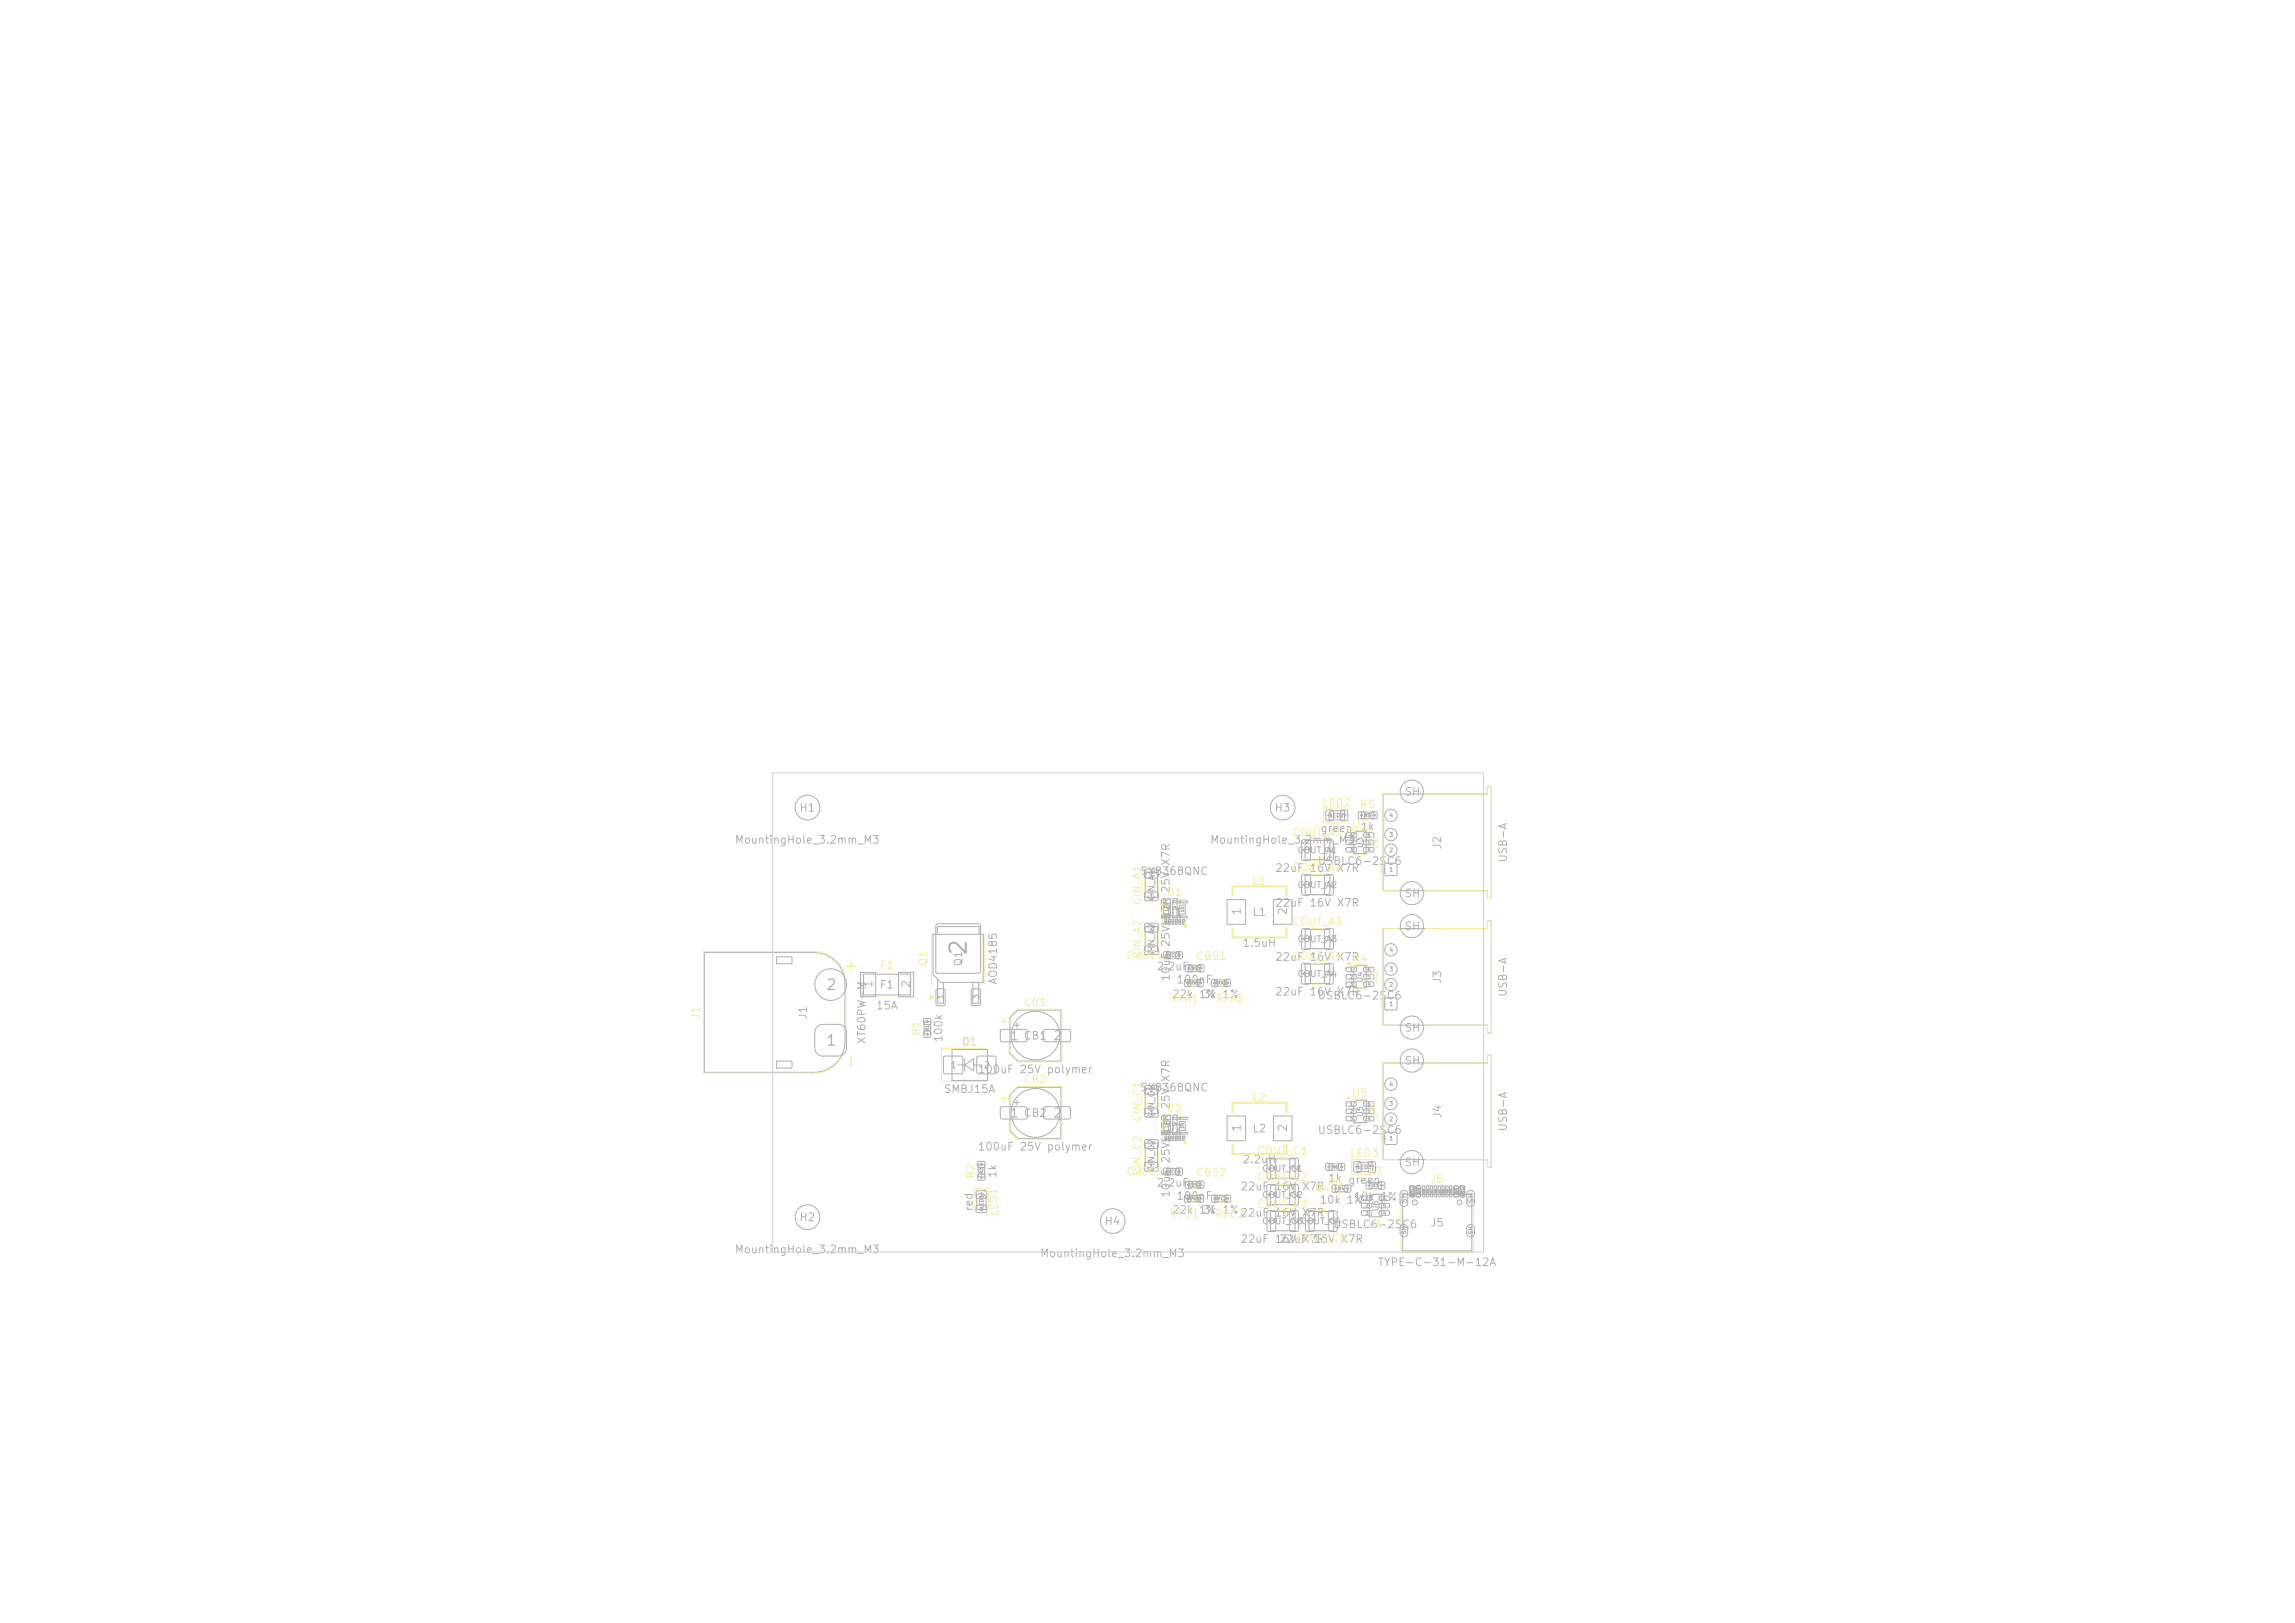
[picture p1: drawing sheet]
<svg xmlns="http://www.w3.org/2000/svg" width="297mm" height="210mm" viewBox="0 0 297 210" stroke-linecap="round" stroke-linejoin="round" font-family="sans-serif">
<defs><g id="words">
<text font-size="2.1" fill="#afafaf" x="125.6" y="123.8" transform="rotate(-90 125.6 123.8)">2</text>
<g font-size="1.5" fill="#f2eda1">
<text x="111.1" y="126.1" transform="rotate(-90 111.1 126.1)">+</text>
<text x="111.1" y="138.4" transform="rotate(-90 111.1 138.4)">-</text>
</g>
<g font-size="1.4" fill="#afafaf">
<text x="106.8" y="128.4">2</text>
<text x="106.8" y="135.6">1</text>
</g>
<g font-size="1.2" fill="#afafaf">
<text x="130.6" y="134.9">1</text>
<text x="136.2" y="134.9">2</text>
<text x="130.6" y="144.9">1</text>
<text x="136.2" y="144.9">2</text>
</g>
<g font-size="1.1" fill="#afafaf">
<text x="160.8" y="118.5" transform="rotate(-90 160.8 118.5)">1</text>
<text x="166.8" y="118.5" transform="rotate(-90 166.8 118.5)">2</text>
<text x="113.1" y="127.9" transform="rotate(-90 113.1 127.9)">1</text>
<text x="118.1" y="127.9" transform="rotate(-90 118.1 127.9)">2</text>
<text x="160.8" y="146.5" transform="rotate(-90 160.8 146.5)">1</text>
<text x="166.8" y="146.5" transform="rotate(-90 166.8 146.5)">2</text>
</g>
<g font-size="1" fill="#afafaf">
<text x="103.4" y="105.3">H1</text>
<text x="164.9" y="105.3">H3</text>
<text x="170.8" y="107.9">green</text>
<text x="176" y="107.7">1k</text>
<text x="181.7" y="103.2">SH</text>
<text x="95" y="109.4">MountingHole_3.2mm_M3</text>
<text x="147.5" y="113.5">SY8368QNC</text>
<text x="156.5" y="109.4">MountingHole_3.2mm_M3</text>
<text x="164.9" y="113.1">22uF 16V X7R</text>
<text x="170.4" y="112.2">USBLC6-2SC6</text>
<text x="186.8" y="110" transform="rotate(-90 186.8 110)">J2</text>
<text x="195.3" y="111.7" transform="rotate(-90 195.3 111.7)">USB-A</text>
<text x="150.9" y="118.8">U1</text>
<text x="151.6" y="119.1" transform="rotate(-90 151.6 119.1)">X7R 25V X7R</text>
<text x="162" y="118.8">L1</text>
<text x="164.9" y="117.6">22uF 16V X7R</text>
<text x="181.7" y="116.3">SH</text>
<text x="124.8" y="125.1" transform="rotate(-90 124.8 125.1)">Q1</text>
<text x="149.6" y="125.8">2.2uF</text>
<text x="160.7" y="122.8">1.5uH</text>
<text x="164.9" y="124.6">22uF 16V X7R</text>
<text x="181.7" y="120.6">SH</text>
<text x="104.7" y="132" transform="rotate(-90 104.7 132)">J1</text>
<text x="113.3" y="130.9">15A</text>
<text x="113.8" y="128.2">F1</text>
<text x="129.3" y="127.5" transform="rotate(-90 129.3 127.5)">AOD4185</text>
<text x="151.6" y="129.4">22k 1%</text>
<text x="151.6" y="127.1" transform="rotate(-90 151.6 127.1)">10uF 25V10uF</text>
<text x="152.2" y="127.5">100nF</text>
<text x="155.6" y="129.4">3k 1%</text>
<text x="164.9" y="129.1">22uF 16V X7R</text>
<text x="170.4" y="129.6">USBLC6-2SC6</text>
<text x="186.8" y="127.4" transform="rotate(-90 186.8 127.4)">J3</text>
<text x="195.3" y="129.1" transform="rotate(-90 195.3 129.1)">USB-A</text>
<text x="112.3" y="135.2" transform="rotate(-90 112.3 135.2)">XT60PW-M</text>
<text x="122.2" y="135" transform="rotate(-90 122.2 135)">100k</text>
<text x="124.4" y="135.6">D1</text>
<text x="132.4" y="134.8">CB1</text>
<text x="181.7" y="133.7">SH</text>
<text x="181.7" y="138">SH</text>
<text x="122.1" y="141.7">SMBJ15A</text>
<text x="126.5" y="139.1">100uF 25V polymer</text>
<text x="147.5" y="141.5">SY8368QNC</text>
<text x="126.5" y="149.1">100uF 25V polymer</text>
<text x="132.4" y="144.8">CB2</text>
<text x="150.9" y="146.8">U2</text>
<text x="151.6" y="147.1" transform="rotate(-90 151.6 147.1)">X7R 25V X7R</text>
<text x="162" y="146.8">L2</text>
<text x="170.4" y="147">USBLC6-2SC6</text>
<text x="186.8" y="144.8" transform="rotate(-90 186.8 144.8)">J4</text>
<text x="195.3" y="146.5" transform="rotate(-90 195.3 146.5)">USB-A</text>
<text x="129.2" y="152.5" transform="rotate(-90 129.2 152.5)">1k</text>
<text x="149.6" y="153.8">2.2uF</text>
<text x="151.6" y="155.1" transform="rotate(-90 151.6 155.1)">10uF 25V10uF</text>
<text x="152.2" y="155.5">100nF</text>
<text x="160.4" y="154.3">22uF</text>
<text x="160.7" y="150.8">2.2uH</text>
<text x="164.9" y="154.3">16V</text>
<text x="168.4" y="154.3">X7R</text>
<text x="170.7" y="156">10k 1%</text>
<text x="171.8" y="153.2">1k green</text>
<text x="175.1" y="155.6">10k 1%</text>
<text x="181.7" y="151.1">SH</text>
<text x="103.4" y="158.3">H2</text>
<text x="126.1" y="156.8" transform="rotate(-90 126.1 156.8)">red</text>
<text x="142.9" y="158.8">H4</text>
<text x="151.6" y="157.3">22k 1%</text>
<text x="155.6" y="157.3">3k 1%</text>
<text x="160.4" y="161.1">22uF 16VCOUT_C4</text>
<text x="160.4" y="157.7">22uF</text>
<text x="164.9" y="157.7">16V</text>
<text x="165.4" y="161.1">22uF 16V X7R</text>
<text x="168.4" y="161.1">X7R</text>
<text x="168.4" y="157.7">X7R</text>
<text x="172.4" y="159.2">USBLC6-2SC6</text>
<text x="185" y="159">J5</text>
<text x="95" y="162.4">MountingHole_3.2mm_M3</text>
<text x="134.5" y="162.9">MountingHole_3.2mm_M3</text>
<text x="178.2" y="164.1">TYPE-C-31-M-12A</text>
</g>
<g font-size="1" fill="#f2eda1">
<text x="171" y="104.6">LED2</text>
<text x="174.9" y="107.4">U3</text>
<text x="175.9" y="104.8">R5</text>
<text x="167.2" y="108.5">COUT_A1</text>
<text x="167.2" y="113">COUT_A2</text>
<text x="178.5" y="110" transform="rotate(-90 178.5 110)">J2</text>
<text x="147.9" y="117.2" transform="rotate(-90 147.9 117.2)">CIN_A1</text>
<text x="150.9" y="116.2">U1</text>
<text x="162" y="114.8">L1</text>
<text x="167.2" y="120">COUT_A3</text>
<text x="113.8" y="125.7">F1</text>
<text x="120.3" y="125.1" transform="rotate(-90 120.3 125.1)">Q1</text>
<text x="145.7" y="124.4">CVCC1</text>
<text x="147.9" y="124.2" transform="rotate(-90 147.9 124.2)">CIN_A2</text>
<text x="154.7" y="124.5">CBS1</text>
<text x="167.2" y="124.5">COUT_A4</text>
<text x="174.9" y="124.8">U4</text>
<text x="90.8" y="132" transform="rotate(-90 90.8 132)">J1</text>
<text x="132.4" y="130.4">CB1</text>
<text x="151.3" y="130">RFA1</text>
<text x="157.2" y="130">RFA2</text>
<text x="178.5" y="127.4" transform="rotate(-90 178.5 127.4)">J3</text>
<text x="119.3" y="134.1" transform="rotate(-90 119.3 134.1)">R1</text>
<text x="132.4" y="140.4">CB2</text>
<text x="162" y="142.8">L2</text>
<text x="174.9" y="142.2">U5</text>
<text x="147.9" y="145.2" transform="rotate(-90 147.9 145.2)">CIN_C1</text>
<text x="150.9" y="144.2">U2</text>
<text x="162.6" y="149.7">COUT_C1</text>
<text x="174.6" y="150">LED3</text>
<text x="178.5" y="144.8" transform="rotate(-90 178.5 144.8)">J4</text>
<text x="126.3" y="152.6" transform="rotate(-90 126.3 152.6)">R2</text>
<text x="145.7" y="152.4">CVCC2</text>
<text x="147.9" y="152.2" transform="rotate(-90 147.9 152.2)">CIN_C2</text>
<text x="154.7" y="152.5">CBS2</text>
<text x="162.6" y="153.1">COUT_C2</text>
<text x="170.1" y="154.6">R4</text>
<text x="171.7" y="153.8">R6</text>
<text x="176.9" y="152.4">R3</text>
<text x="185" y="153.3">J5</text>
<text x="129.4" y="157.5" transform="rotate(-90 129.4 157.5)">LED1</text>
<text x="151.3" y="157.9">RFC1</text>
<text x="157.2" y="157.9">RFC2</text>
<text x="162.6" y="156.6">COUT_C3</text>
<text x="176.9" y="159.2">U6</text>
</g>
<g font-size=".9" fill="#afafaf">
<text x="169.7" y="110.5" transform="rotate(-90 169.7 110.5)">1</text>
<text x="172.7" y="110.5" transform="rotate(-90 172.7 110.5)">2</text>
<text x="169.7" y="115" transform="rotate(-90 169.7 115)">1</text>
<text x="172.7" y="115" transform="rotate(-90 172.7 115)">2</text>
<text x="169.7" y="122" transform="rotate(-90 169.7 122)">1</text>
<text x="172.7" y="122" transform="rotate(-90 172.7 122)">2</text>
<text x="169.7" y="126.5" transform="rotate(-90 169.7 126.5)">1</text>
<text x="172.7" y="126.5" transform="rotate(-90 172.7 126.5)">2</text>
<text x="165.2" y="155.1" transform="rotate(-90 165.2 155.1)">1</text>
<text x="165.2" y="151.7" transform="rotate(-90 165.2 151.7)">1</text>
<text x="168.2" y="155.1" transform="rotate(-90 168.2 155.1)">2</text>
<text x="168.2" y="151.7" transform="rotate(-90 168.2 151.7)">2</text>
<text x="165.2" y="158.5" transform="rotate(-90 165.2 158.5)">1</text>
<text x="168.2" y="158.5" transform="rotate(-90 168.2 158.5)">2</text>
<text x="170.2" y="158.5" transform="rotate(-90 170.2 158.5)">1</text>
<text x="173.2" y="158.5" transform="rotate(-90 173.2 158.5)">2</text>
</g>
<g font-size=".8" fill="#afafaf">
<text x="167.8" y="110.6">COUT_A1</text>
<text x="149.6" y="116.6" transform="rotate(-90 149.6 116.6)">CIN_A1</text>
<text x="167.8" y="115.1">COUT_A2</text>
<text x="149.6" y="123.6" transform="rotate(-90 149.6 123.6)">CIN_A2</text>
<text x="167.8" y="122.1">COUT_A3</text>
<text x="167.8" y="126.6">COUT_A4</text>
<text x="122.9" y="138.4">1</text>
<text x="127.2" y="138.4">2</text>
<text x="149.6" y="144.7" transform="rotate(-90 149.6 144.7)">CIN_C1</text>
<text x="149.6" y="151.7" transform="rotate(-90 149.6 151.7)">CIN_C2</text>
<text x="163.3" y="151.8">COUT_C1</text>
<text x="163.3" y="155.2">COUT_C2</text>
<text x="163.3" y="158.6">COUT_C3</text>
<text x="168.3" y="158.6">COUT_C4</text>
</g>
<g font-size=".7" fill="#afafaf">
<text x="176.6" y="109.8" transform="rotate(-90 176.6 109.8)">U3</text>
<text x="151.5" y="117.6" transform="rotate(-90 151.5 117.6)">8</text>
<text x="122.3" y="129.4" transform="rotate(-90 122.3 129.4)">1</text>
<text x="126.8" y="129.4" transform="rotate(-90 126.8 129.4)">3</text>
<text x="176.6" y="127.2" transform="rotate(-90 176.6 127.2)">U4</text>
<text x="151.5" y="145.6" transform="rotate(-90 151.5 145.6)">8</text>
<text x="176.6" y="144.6" transform="rotate(-90 176.6 144.6)">U5</text>
<text x="182.2" y="155.8" transform="rotate(-90 182.2 155.8)">SH</text>
<text x="190.9" y="155.8" transform="rotate(-90 190.9 155.8)">SH</text>
<text x="178.6" y="156.8" transform="rotate(-90 178.6 156.8)">U6</text>
</g>
<g font-size=".6" fill="#afafaf">
<text x="148.7" y="113.5">2</text>
<text x="148.7" y="116.4">1</text>
<text x="152.5" y="117.8" transform="rotate(-90 152.5 117.8)">9</text>
<text x="148.7" y="123.4">1</text>
<text x="148.7" y="120.5">2</text>
<text x="148.7" y="141.5">2</text>
<text x="148.7" y="148.5">2</text>
<text x="148.7" y="144.4">1</text>
<text x="152.5" y="145.8" transform="rotate(-90 152.5 145.8)">9</text>
<text x="148.7" y="151.4">1</text>
</g>
<g font-size=".5" fill="#afafaf">
<text x="172" y="105.9">LED2</text>
<text x="172.4" y="105.7" transform="rotate(-90 172.4 105.7)">1</text>
<text x="174.3" y="105.7" transform="rotate(-90 174.3 105.7)">2</text>
<text x="179.7" y="105.9">4</text>
<text x="179.7" y="112.9">1</text>
<text x="179.7" y="110.4">2</text>
<text x="179.7" y="108.4">3</text>
<text x="179.7" y="125.8">3</text>
<text x="179.7" y="123.3">4</text>
<text x="179.7" y="130.3">1</text>
<text x="179.7" y="127.8">2</text>
<text x="179.7" y="143.2">3</text>
<text x="179.7" y="140.7">4</text>
<text x="179.7" y="147.7">1</text>
<text x="179.7" y="145.2">2</text>
<text x="126.8" y="154.9">1</text>
<text x="175.6" y="151.4">LED3</text>
<text x="176" y="151.2" transform="rotate(-90 176 151.2)">1</text>
<text x="177.9" y="151.2" transform="rotate(-90 177.9 151.2)">2</text>
<text x="183.1" y="154.9" transform="rotate(-90 183.1 154.9)">B12</text>
<text x="183.1" y="154.6" transform="rotate(-90 183.1 154.6)">A1</text>
<text x="183.9" y="154.6" transform="rotate(-90 183.9 154.6)">B9</text>
<text x="183.9" y="154.6" transform="rotate(-90 183.9 154.6)">A4</text>
<text x="188.8" y="154.6" transform="rotate(-90 188.8 154.6)">B4</text>
<text x="188.8" y="154.6" transform="rotate(-90 188.8 154.6)">A9</text>
<text x="189.6" y="154.8" transform="rotate(-90 189.6 154.8)">A12</text>
<text x="189.6" y="154.6" transform="rotate(-90 189.6 154.6)">B1</text>
<text x="126.8" y="156.8">2</text>
<text x="127.4" y="156.5" transform="rotate(-90 127.4 156.5)">LED1</text>
<text x="182.1" y="159.8" transform="rotate(-90 182.1 159.8)">SH</text>
<text x="190.7" y="159.8" transform="rotate(-90 190.7 159.8)">SH</text>
</g>
<g font-size=".4" fill="#afafaf">
<text x="176.6" y="105.8">R5</text>
<text x="174.6" y="108.4">1</text>
<text x="174.6" y="109.3">2</text>
<text x="174.6" y="110.3">3</text>
<text x="176.9" y="110.3">4</text>
<text x="176.9" y="109.3">5</text>
<text x="176.9" y="108.4">6</text>
<text x="153.3" y="118.1" transform="rotate(-90 153.3 118.1)">10</text>
<text x="150.8" y="123.9">CVCC1</text>
<text x="153.8" y="125.6">CBS1</text>
<text x="174.6" y="125.8">1</text>
<text x="176.9" y="125.8">6</text>
<text x="153.7" y="127.5">RFA1</text>
<text x="157.2" y="127.5">RFA2</text>
<text x="174.6" y="126.7">2</text>
<text x="174.6" y="127.7">3</text>
<text x="176.9" y="127.7">4</text>
<text x="176.9" y="126.7">5</text>
<text x="120.3" y="133.4" transform="rotate(-90 120.3 133.4)">R1</text>
<text x="174.6" y="143.2">1</text>
<text x="176.9" y="143.2">6</text>
<text x="153.3" y="146.1" transform="rotate(-90 153.3 146.1)">10</text>
<text x="174.6" y="144.1">2</text>
<text x="174.6" y="145.1">3</text>
<text x="176.9" y="145.1">4</text>
<text x="176.9" y="144.1">5</text>
<text x="127.3" y="151.9" transform="rotate(-90 127.3 151.9)">R2</text>
<text x="150.8" y="151.9">CVCC2</text>
<text x="153.7" y="155.4">RFC1</text>
<text x="153.8" y="153.6">CBS2</text>
<text x="157.2" y="155.4">RFC2</text>
<text x="172.4" y="151.3">R6</text>
<text x="173.2" y="154.1">R4</text>
<text x="176.6" y="155.4">1</text>
<text x="177.6" y="153.7">R3</text>
<text x="178.9" y="155.4">6</text>
<text x="176.6" y="156.3">2</text>
<text x="176.6" y="157.3">3</text>
<text x="178.9" y="157.3">4</text>
<text x="178.9" y="156.3">5</text>
</g>
<g font-size=".3" fill="#afafaf">
<text x="176.4" y="105.7" transform="rotate(-90 176.4 105.7)">1</text>
<text x="178.1" y="105.7" transform="rotate(-90 178.1 105.7)">2</text>
<text x="152.6" y="116.9">9</text>
<text x="151.3" y="123.8" transform="rotate(-90 151.3 123.8)">1</text>
<text x="152.8" y="123.8" transform="rotate(-90 152.8 123.8)">2</text>
<text x="154.1" y="125.5" transform="rotate(-90 154.1 125.5)">1</text>
<text x="155.6" y="125.5" transform="rotate(-90 155.6 125.5)">2</text>
<text x="153.9" y="127.4" transform="rotate(-90 153.9 127.4)">1</text>
<text x="155.6" y="127.4" transform="rotate(-90 155.6 127.4)">2</text>
<text x="157.4" y="127.4" transform="rotate(-90 157.4 127.4)">1</text>
<text x="159.1" y="127.4" transform="rotate(-90 159.1 127.4)">2</text>
<text x="119.8" y="134.1">1</text>
<text x="119.8" y="132.4">2</text>
<text x="152.6" y="144.9">9</text>
<text x="126.8" y="152.6">1</text>
<text x="126.8" y="150.9">2</text>
<text x="151.3" y="151.8" transform="rotate(-90 151.3 151.8)">1</text>
<text x="152.8" y="151.8" transform="rotate(-90 152.8 151.8)">2</text>
<text x="153.9" y="155.3" transform="rotate(-90 153.9 155.3)">1</text>
<text x="154.1" y="153.5" transform="rotate(-90 154.1 153.5)">1</text>
<text x="155.6" y="155.3" transform="rotate(-90 155.6 155.3)">2</text>
<text x="155.6" y="153.5" transform="rotate(-90 155.6 153.5)">2</text>
<text x="157.4" y="155.3" transform="rotate(-90 157.4 155.3)">1</text>
<text x="159.1" y="155.3" transform="rotate(-90 159.1 155.3)">2</text>
<text x="172.2" y="151.2" transform="rotate(-90 172.2 151.2)">1</text>
<text x="173" y="154" transform="rotate(-90 173 154)">1</text>
<text x="173.9" y="151.2" transform="rotate(-90 173.9 151.2)">2</text>
<text x="174.7" y="154" transform="rotate(-90 174.7 154)">2</text>
<text x="177.4" y="153.6" transform="rotate(-90 177.4 153.6)">1</text>
<text x="179.1" y="153.6" transform="rotate(-90 179.1 153.6)">2</text>
<text x="184.5" y="154.5" transform="rotate(-90 184.5 154.5)">B8</text>
<text x="185" y="154.4" transform="rotate(-90 185 154.4)">A5</text>
<text x="185.5" y="154.5" transform="rotate(-90 185.5 154.5)">B7</text>
<text x="186" y="154.4" transform="rotate(-90 186 154.4)">A6</text>
<text x="186.5" y="154.4" transform="rotate(-90 186.5 154.4)">A7</text>
<text x="187" y="154.5" transform="rotate(-90 187 154.5)">B6</text>
<text x="187.5" y="154.4" transform="rotate(-90 187.5 154.4)">A8</text>
<text x="188" y="154.5" transform="rotate(-90 188 154.5)">B5</text>
</g>
<g font-size=".2" fill="#afafaf">
<text x="151" y="119.4" transform="rotate(-90 151 119.4)">6</text>
<text x="151.5" y="119.4" transform="rotate(-90 151.5 119.4)">5</text>
<text x="151.9" y="119.4" transform="rotate(-90 151.9 119.4)">4</text>
<text x="152.4" y="119.4" transform="rotate(-90 152.4 119.4)">3</text>
<text x="152.6" y="118.8">9</text>
<text x="152.8" y="119.4" transform="rotate(-90 152.8 119.4)">2</text>
<text x="153.3" y="119.4" transform="rotate(-90 153.3 119.4)">1</text>
<text x="150.8" y="146.8">7</text>
<text x="151" y="147.4" transform="rotate(-90 151 147.4)">6</text>
<text x="151.5" y="147.4" transform="rotate(-90 151.5 147.4)">5</text>
<text x="151.9" y="147.4" transform="rotate(-90 151.9 147.4)">4</text>
<text x="152.4" y="147.4" transform="rotate(-90 152.4 147.4)">3</text>
<text x="152.6" y="146.8">9</text>
<text x="152.8" y="147.4" transform="rotate(-90 152.8 147.4)">2</text>
<text x="153.3" y="147.4" transform="rotate(-90 153.3 147.4)">1</text>
</g>
</g></defs>
<g fill="none" stroke="#afafaf" stroke-width=".13">
<path d="M121.2 119.6l.2-.1h5.2l.2 .1 .1 .2v5.9l-.1 .2h-.2h-5.2h-.2l-.1-.2v-5.9zM148.2 115.5l.1-.1h1.4l.2 .3v.7l-.3 .1h-1.3l-.2-.2zM148.2 112.5h.1h1.4l.2 .2v.7l-.3 .2h-1.3l-.2-.2zM148.2 119.5h.1h1.4l.2 .2v.7l-.3 .2h-1.3l-.2-.2zM148.2 112.9h1.6v3.2h-1.6zM148.2 119.9h1.6v3.2h-1.6zM150.3 118.5h1.2v.3h-1.2zM150.6 116.3h.9v2h-.9zM150.8 119h.2v.6h-.2zM151.2 119h.2v.6h-.2zM151.7 119h.2v.6h-.2zM151.8 118.5h1.8v.3h-1.8z"/>
<path d="M151.8 116.6h1.8v.2h-1.8zM151.8 116.3h.5v2.4h-.5zM152.1 119h.3v.6h-.3zM152.5 119h.3v.6h-.3zM152.6 117.1h.8v1.2h-.8zM153 119h.3v.6h-.3zM158.8 116.4h2.4v3.2h-2.4zM164.8 116.4h2.4v3.2h-2.4zM168.5 108.7h.8l.3 .1v2.3l-.2 .2-.7 .1-.2-.2-.1-2.3zM168.5 113.2l.8-.1 .3 .2v2.3l-.2 .2h-.7l-.2-.1-.1-2.3zM168.9 108.8h3.2v2.4h-3.2zM168.9 113.2h3.2v2.6h-3.2z"/>
<path d="M171.5 108.7h.8l.2 .1 .1 2.3-.2 .2-.8 .1-.2-.2v-2.3zM171.5 113.2l.8-.1 .2 .2 .1 2.3-.2 .2h-.8l-.2-.1v-2.3zM171.6 104.9l.7-.1 .2 .2 .1 1-.2 .2h-.6l-.2-.2zM172.3 104.9h1.7v1.2h-2v-.9zM173.5 104.9l.7-.1 .2 .2v1l-.1 .2h-.6l-.2-.2zM174.2 107.8h1.2l.1 .1v.4l-.1 .1-1.1-.1-.1-.1zM174.2 108.7h1.2l.1 .1v.4l-.1 .1h-1.1l-.1-.2zM174.2 109.7h1.2l.1 .1v.4h-.1h-1.1l-.1-.1zM175.6 107.5h1.2v3h-1.6v-2.5zM175.8 105.1h.7v.8h-.7zM176.2 105.1h1.6v.8h-1.6zM176.5 109.7h1.2l.1 .1v.4h-.2h-1l-.1-.1z"/>
<path d="M176.5 108.7h1.2l.1 .1v.4l-.2 .1h-1l-.1-.2zM176.5 107.8h1.2l.1 .1v.4l-.2 .1-1-.1-.1-.1zM177.5 105.1h.7v.8h-.7zM179 102.8h13.5v-1h.5v14.5h-.5v-1h-13.5zM179 112.3l.2 .2-.2 .3M179.3 111.8l.1-.1 1.3 .1 .1 .2-.1 1.2-.1 .1-1.3-.1-.1-.1zM91.2 123.3l14.2-.1a4 4 0 0 1 4 4v7.6a4 4 0 0 1-4 4h-14.2zM100.5 137.3h2v.9h-2zM100.5 123.8h2v.9h-2zM105.8 132.9l.5-.3 2.2-.1a1.03 1.03 0 0 1 1 1.1v2a1.03 1.03 0 0 1-1 1h-2a1.03 1.03 0 0 1-1.1-1l.1-2.2zM111.4 125.8h1.9v3.2h-1.9zM111.7 126.1h6.1v2.6h-6.1z"/>
<path d="M116.3 125.8h1.9v3.2h-1.9zM119.6 133.5h.8v.7h-.8zM119.6 131.8h.8v.7h-.8zM119.6 132.2h.8v1.6h-.8zM120.8 120.9h6.4v6.2h-5.4l-1-1zM121.2 128l.9-.1 .2 .2v1.8l-.1 .2h-.8l-.3-.1v-1.8zM121.3 120.9v-1h5.4v1M121.3 126.7v3.1h.8v-2.7M122.2 136.7l.2-.1h2l.1 .1 .1 .2v1.8l-.1 .2h-.1h-2h-.2l-.1-.2v-1.8zM123.2 135.8h4.6v4h-4.6zM123.9 137.8h1M124.9 137v1.6"/>
<path d="M124.9 137.8l1.1-.8v1.6zM125.8 128l.8-.1 .3 .2v1.8l-.2 .2h-.8l-.2-.1v-1.8zM125.9 127.1v2.7h.8v-2.7M126 137.8h1M126.5 136.7l.1-.1h2l.2 .1 .1 .2v1.8l-.1 .2h-.2h-2h-.1l-.1-.2v-1.8zM129.5 133.3l.2-.1h3.1l.1 .3v1.1l-.2 .2h-3.1l-.1-.3zM130.7 131.7l1-1h5.6v6.6h-5.6l-1-1zM131.3 132.7h.6M131.6 132.4v.6M135.1 133.3l.2-.1h3.1l.1 .3v1.1l-.2 .2h-3.1l-.1-.3zM148.2 122.5l.1-.1h1.4l.2 .3v.7l-.3 .1h-1.3l-.2-.2zM150.6 123.2l.2-.1 .6 .1 .1 .2-.1 .6-.2 .1-.6-.1v-.2z"/>
<path d="M151 123.2h1.6v.8h-1.6zM152.2 123.2l.1-.1 .7 .1v.2v.6l-.2 .1-.6-.1-.1-.2zM153.3 126.8h.7v.8h-.7zM153.4 124.9l.2-.1 .6 .1 .1 .2-.1 .6-.2 .1-.6-.1v-.2zM153.7 126.8h1.6v.8h-1.6zM153.8 124.9h1.6v.8h-1.6zM155 126.8h.7v.8h-.7zM155 124.9l.2-.1 .6 .1v.2v.6l-.2 .1-.6-.1-.1-.2zM156.8 126.8h.7v.8h-.7zM157.2 126.8h1.6v.8h-1.6zM158.5 126.8h.7v.8h-.7zM168.5 124.7h.8l.3 .1v2.3l-.2 .2-.7 .1-.2-.2-.1-2.3z"/>
<path d="M168.5 120.2l.8-.1 .3 .2v2.3l-.2 .2h-.7l-.2-.1-.1-2.3zM168.9 124.8h3.2v2.4h-3.2zM168.9 120.2h3.2v2.6h-3.2zM171.5 124.7h.8l.2 .1 .1 2.3-.2 .2-.8 .1-.2-.2v-2.3zM171.5 120.2l.8-.1 .2 .2 .1 2.3-.2 .2h-.8l-.2-.1v-2.3zM174.2 125.2h1.2l.1 .1v.4l-.1 .1-1.1-.1-.1-.1zM174.2 126.1h1.2l.1 .1v.4l-.1 .1h-1.1l-.1-.2zM174.2 127.1h1.2l.1 .1v.4h-.1h-1.1l-.1-.1zM175.6 124.9h1.2v2.9h-1.6v-2.4zM176.5 127.1h1.2l.1 .1v.4h-.2h-1l-.1-.1zM176.5 126.1h1.2l.1 .1v.4l-.2 .1h-1l-.1-.2zM176.5 125.2h1.2l.1 .1v.4l-.2 .1-1-.1-.1-.1z"/>
<path d="M179 129.7l.2 .2-.2 .3M179 120.2h13.5v-1h.5v14.5h-.5v-1h-13.5zM179 137.6h13.5v-1h.5v14.5h-.5v-1h-13.5zM179.3 129.2l.1-.1 1.3 .1 .1 .2-.1 1.2-.1 .1-1.3-.1-.1-.1zM126.4 154.1h1.1l.2 .2v.6l-.2 .1h-1l-.2-.2zM126.4 156h1.1l.2 .2v.6l-.2 .1h-1l-.2-.2zM126.4 154.5h.9l.3 .3v1.7h-1.2zM126.6 152h.8v.7h-.8zM126.6 150.3h.8v.7h-.8zM126.6 150.7h.8v1.6h-.8zM129.5 143.3l.2-.1h3.1l.1 .3v1.1l-.2 .2h-3.1l-.1-.3zM130.7 141.7l1-1h5.6v6.6h-5.6l-1-1z"/>
<path d="M131.3 142.7h.6M131.6 142.4v.6M135.1 143.3l.2-.1h3.1l.1 .3v1.1l-.2 .2h-3.1l-.1-.3zM148.2 150.5l.1-.1h1.4l.2 .2v.8l-.3 .2-1.3-.1-.2-.2zM148.2 147.5h.1h1.4l.2 .2v.7l-.3 .2h-1.3l-.2-.3zM148.2 143.5l.1-.1h1.4l.2 .2v.8l-.3 .1h-1.3l-.2-.2zM148.2 140.5h.1h1.4l.2 .2v.7l-.3 .2h-1.3l-.2-.3zM148.2 147.9h1.6v3.2h-1.6zM148.2 140.9h1.6v3.2h-1.6zM150.3 146.5h1.2v.3h-1.2zM150.6 144.3h.9v2h-.9zM150.6 151.2l.2-.1 .6 .1 .1 .1-.1 .7-.2 .1-.6-.1v-.1z"/>
<path d="M150.8 147h.2v.6h-.2zM151 151.2h1.6v.8h-1.6zM151.2 147h.2v.6h-.2zM151.7 147h.2v.6h-.2zM151.8 146.5h1.8v.3h-1.8zM151.8 144.6h1.8v.2h-1.8zM151.8 144.3h.5v2.4h-.5zM152.1 147h.3v.6h-.3zM152.2 151.2l.1-.1 .7 .1v.1v.7l-.2 .1-.6-.1-.1-.1zM152.5 147h.3v.6h-.3zM152.6 145.1h.8v1.2h-.8zM153 147h.3v.6h-.3z"/>
<path d="M153.3 154.7h.7v.8h-.7zM153.4 152.9l.2-.1 .6 .1 .1 .1-.1 .7-.2 .1-.6-.1v-.1zM153.7 154.7h1.6v.8h-1.6zM153.8 152.9h1.6v.8h-1.6zM155 154.7h.7v.8h-.7zM155 152.9l.2-.1 .6 .1v.1v.7l-.2 .1-.6-.1-.1-.1zM156.8 154.7h.7v.8h-.7zM157.2 154.7h1.6v.8h-1.6zM158.5 154.7h.7v.8h-.7zM158.8 144.4h2.4v3.2h-2.4zM164 156.7l.9-.1 .2 .2v2.3l-.2 .2h-.7l-.2-.1-.1-2.3zM164 149.9h.9l.2 .1v2.3l-.2 .2-.7 .1-.2-.2-.1-2.3z"/>
<path d="M164 153.3l.9-.1 .2 .2v2.3l-.2 .2h-.7l-.2-.1-.1-2.3zM164.4 156.8h3.2v2.5h-3.2zM164.4 149.9h3.2v2.6h-3.2zM164.4 153.3h3.2v2.6h-3.2zM164.8 144.4h2.4v3.2h-2.4zM167 156.7l.8-.1 .2 .2v2.3l-.1 .2h-.7l-.3-.1v-2.3zM167 149.9h.8l.2 .1v2.3l-.1 .2-.7 .1-.3-.2v-2.3zM167 153.3l.8-.1 .2 .2v2.3l-.1 .2h-.7l-.3-.1v-2.3zM169 156.7l.9-.1 .2 .2v2.3l-.2 .2h-.7l-.2-.1-.1-2.3zM169.4 156.8h3.2v2.5h-3.2zM171.6 150.6h.7v.8h-.7zM172 156.7l.8-.1 .2 .2v2.3l-.1 .2h-.7l-.3-.1v-2.3z"/>
<path d="M172 150.6h1.6v.8h-1.6zM172.4 153.4h.7v.8h-.7zM172.8 153.4h1.6v.8h-1.6zM173.3 150.6h.7v.8h-.7zM174.1 153.4h.7v.8h-.7zM174.2 142.6h1.2l.1 .1v.4l-.1 .1-1.1-.1-.1-.1zM174.2 143.5h1.2l.1 .1v.4l-.1 .1h-1.1l-.1-.2zM174.2 144.5h1.2l.1 .1v.4l-.1 .1-1.1-.1-.1-.1zM175.2 150.4l.7-.1 .2 .2 .1 1-.2 .2h-.6l-.2-.2zM175.6 142.3h1.2v2.9h-1.6v-2.4zM175.9 150.4h1.7v1.2h-2v-.9zM176.2 154.8h1.2l.1 .1v.4h-.1h-1.1l-.1-.1z"/>
<path d="M176.2 155.7h1.2l.1 .2v.3l-.1 .1h-1.1l-.1-.1zM176.2 156.7h1.2l.1 .1v.4h-.1h-1.1l-.1-.1zM176.5 144.5h1.2l.1 .1v.4l-.2 .1-1-.1-.1-.1zM176.5 143.5h1.2l.1 .1v.4l-.2 .1h-1l-.1-.2zM176.5 142.6h1.2l.1 .1v.4l-.2 .1-1-.1-.1-.1zM176.8 153h.7v.8h-.7zM177.1 150.4l.7-.1 .2 .2v1l-.1 .2h-.6l-.2-.2zM177.2 154.9l.4-.3h1.2v2.9h-1.6zM177.2 153h1.6v.8h-1.6zM178.5 153h.7v.8h-.7zM178.5 156.7h1.2l.1 .1v.4h-.2h-1l-.1-.1zM178.5 155.7h1.2l.1 .2v.3l-.2 .1h-1l-.1-.1z"/>
<path d="M178.5 154.8h1.2l.1 .1v.4h-.2h-1l-.1-.1zM179 147.1l.2 .2-.2 .3M179.3 146.6l.1-.1 1.3 .1 .1 .2-.1 1.2-.1 .1-1.3-.1-.1-.1zM181.3 154.2a.5 .5 0 0 1 .6-.1 .5 .5 0 0 1 .3 .4v1.1a.5 .5 0 0 1-.5 .5 .5 .5 0 0 1-.5-.5v-1.1zM181.3 158.6a.5 .5 0 0 1 .6-.1 .5 .5 0 0 1 .3 .5v.6a.5 .5 0 0 1-.5 .4 .5 .5 0 0 1-.5-.4v-.7zM181.5 154.6h9v7.3h-9zM182.5 153.5l.4-.1 .1 .1v1.2v.2h-.4l-.1-.1zM183.3 153.5l.4-.1 .1 .1 .1 1.2-.1 .2h-.4l-.1-.1zM184.1 153.5h.3v1.3l-.1 .1-.2-.1zM184.6 153.5h.3v1.3l-.1 .1-.2-.1zM185.1 153.5h.3v1.3l-.1 .1-.2-.1zM185.6 153.5h.3v1.3l-.1 .1-.2-.1z"/>
<path d="M186.1 153.5h.3v1.3l-.1 .1-.2-.1zM186.6 153.5h.3v1.3l-.1 .1-.2-.1zM187.1 153.5h.3v1.3l-.1 .1-.2-.1zM187.6 153.5h.3v1.3l-.1 .1-.2-.1zM188.2 153.5l.4-.1 .1 .1v1.2v.2h-.4l-.1-.1zM189 153.5l.4-.1 .1 .1 .1 1.2-.1 .2h-.4l-.1-.1zM190 154.2a.5 .5 0 0 1 .5-.1 .5 .5 0 0 1 .3 .4v1.1a.5 .5 0 0 1-.5 .5 .5 .5 0 0 1-.5-.5v-1.1zM190 158.6a.5 .5 0 0 1 .5-.1 .5 .5 0 0 1 .3 .5v.6a.5 .5 0 0 1-.5 .4 .5 .5 0 0 1-.5-.4v-.7z"/>
<circle cx="104.5" cy="104.5" r="1.6"/>
<circle cx="166" cy="104.5" r="1.6"/>
<circle cx="180" cy="105.5" r=".8"/>
<circle cx="180" cy="110" r=".8"/>
<circle cx="180" cy="108" r=".8"/>
<circle cx="182.7" cy="119.8" r="1.5"/>
<circle cx="182.7" cy="102.4" r="1.5"/>
<circle cx="182.7" cy="115.6" r="1.5"/>
<circle cx="107.5" cy="127.4" r="2.05"/>
<circle cx="134" cy="134" r="3.2"/>
<circle cx="180" cy="122.9" r=".8"/>
<circle cx="180" cy="125.4" r=".8"/>
<circle cx="180" cy="127.4" r=".8"/>
<circle cx="182.7" cy="137.2" r="1.5"/>
<circle cx="182.7" cy="133" r="1.5"/>
<circle cx="104.5" cy="157.5" r="1.6"/>
<circle cx="134" cy="144" r="3.1"/>
<circle cx="144" cy="158" r="1.6"/>
<circle cx="180" cy="140.3" r=".8"/>
<circle cx="180" cy="144.8" r=".8"/>
<circle cx="180" cy="142.8" r=".8"/>
<circle cx="182.7" cy="150.4" r="1.5"/>
<circle cx="183.1" cy="155.6" r=".33"/>
<circle cx="188.9" cy="155.6" r=".32"/>
</g>
<path d="M120.4 128.7l.5 .3-.5 .4zM120.5 120.9v6.4h.3M127.4 120.9v6.4h-.2M154.3 126.7h.4M154.3 127.7h.4M173.4 153.3h.4M173.4 154.3h.4" fill="none" stroke="#f2eda1" stroke-width=".13"/>
<path d="M120.4 128.7l.5 .3-.5 .4z" fill="#f2eda1"/>
<path d="M166.5 114.7h-7v1.2M166.5 114.7h.1M166.5 114.7v1.2M159.5 120.1v1.2h7v-1.2" fill="none" stroke="#f2eda1" stroke-width=".25"/>
<g fill="none" stroke="#f2eda1" stroke-width=".13">
<path d="M148.1 113.8v1.4M149.9 113.8v1.4M169.8 108.6h1.4M169.8 111.4h1.4M148.1 120.8v1.4M149.9 120.8v1.4M174.3 124.6h.5l-.2 .3zM175.1 124.9h1.8M175.1 127.9h1.8M157.8 154.6h.4M157.8 155.6h.4M165.3 156.6h1.4"/>
<path d="M165.3 159.4h1.4"/>
<circle cx="159.5" cy="121.3" r=".03"/>
</g>
<path d="M174.3 124.6h.5l-.2 .3z" fill="#f2eda1"/>
<path d="M176.3 154.2h.5l-.2 .3zM177.1 154.5h1.8M177.1 157.5h1.8" fill="none" stroke="#f2eda1" stroke-width=".13"/>
<path d="M176.3 154.2h.5l-.2 .3z" fill="#f2eda1"/>
<g fill="none" stroke="#f2eda1" stroke-width=".13">
<path d="M169.8 113.1h1.4M169.8 115.9h1.4M174 104.5h-2.7v2h2.7M174.3 107.2h.5l-.2 .3zM175.1 107.5h1.8M175.1 110.5h1.8M176.8 105h.4M176.8 106h.4M178.7 112v1M181 102.8h-2v12.5h2M184.5 102.8h8v-1h.5v14.5h-.5v-1h-8M119.5 132.8v.4"/>
<path d="M120.5 132.8v.4M129.6 132.2h.7M130 131.8v.7M130.6 132.9v-1.2l1.1-1.1h5.7v2.3M130.6 135.1v1.2l1.1 1.1h5.7v-2.3M154.5 124.8h.2M154.5 125.8h.2M157.8 126.7h.4M157.8 127.7h.4M169.8 124.6h1.4M169.8 127.4h1.4M169.8 120.1h1.4"/>
<path d="M169.8 122.9h1.4M178.7 129.4v1M181 120.2h-2v12.5h2M181 137.6h-2v12.5h2M184.5 120.2h8v-1h.5v14.5h-.5v-1h-8M184.5 137.6h8v-1h.5v14.5h-.5v-1h-8M126 156.5v-2.7h2v2.7M129.6 142.2h.7M130 141.8v.7M130.6 142.9v-1.2l1.1-1.1h5.7v2.3M130.6 145.1v1.2l1.1 1.1h5.7v-2.3M148.1 148.8v1.4"/>
<path d="M149.9 148.8v1.4M151.7 151.1h.2M151.7 152.1h.2M165.3 149.8h1.4M165.3 152.6h1.4M165.3 153.2h1.4M165.3 156h1.4M177.8 152.9h.4M177.8 153.9h.4M178.7 146.8v1"/>
<circle cx="159.5" cy="149.3" r=".03"/>
</g>
<path d="M159.5 148.1v1.2h7v-1.2M166.5 142.7h-7v1.2M166.5 142.7h.1M166.5 142.7v1.2" fill="none" stroke="#f2eda1" stroke-width=".25"/>
<path d="M150.4 116.4v2M150.4 118.9v.5h.2M152.5 116.4h.9M153.4 118.9v.5h-.1M150.4 144.4v2M150.4 146.9v.5h.2M152.5 144.4h.9M153.4 146.9v.5h-.1" fill="none" stroke="#f2eda1" stroke-width=".15"/>
<g fill="none" stroke="#f2eda1" stroke-width=".2">
<circle cx="153.4" cy="119.9" r=".1"/>
<circle cx="153.4" cy="147.8" r=".1"/>
</g>
<path d="M174.3 107.2h.5l-.2 .3z" fill="#f2eda1"/>
<g fill="none" stroke="#f2eda1" stroke-width=".13">
<path d="M109.3 126a4.1 4.1 0 0 0-3.9-2.9h-14.4v15.8h14.4a4.1 4.1 0 0 0 3.5-2M109.5 128.6v3.7M113.6 125.9h2.4M113.6 128.9h2.4M127.6 135.7h-5.8v4.3h5.8M151.7 123.1h.2M151.7 124.1h.2M148.1 141.8v1.4M149.9 141.8v1.4M154.3 154.6h.4M154.3 155.6h.4M154.5 152.8h.2"/>
<path d="M154.5 153.8h.2M170.3 156.6h1.4M170.3 159.4h1.4M172.6 150.5h.4M172.6 151.5h.4M174.3 142h.5l-.2 .3zM175.1 142.3h1.8M175.1 145.3h1.8M177.6 150h-2.7v2h2.7M181.3 156.3v2M190.7 156.3v2M181.3 160.2v1.9h9.4v-1.9"/>
</g>
<path d="M174.3 142h.5l-.2 .3z" fill="#f2eda1"/>
<path d="M126.5 151.3v.4M127.5 151.3v.4" fill="none" stroke="#f2eda1" stroke-width=".13"/>
<path d="M100 100h92v62h-92z" fill="none" stroke="#d0d2cd" stroke-width=".13"/>
<use href="#words"/>
</svg>
